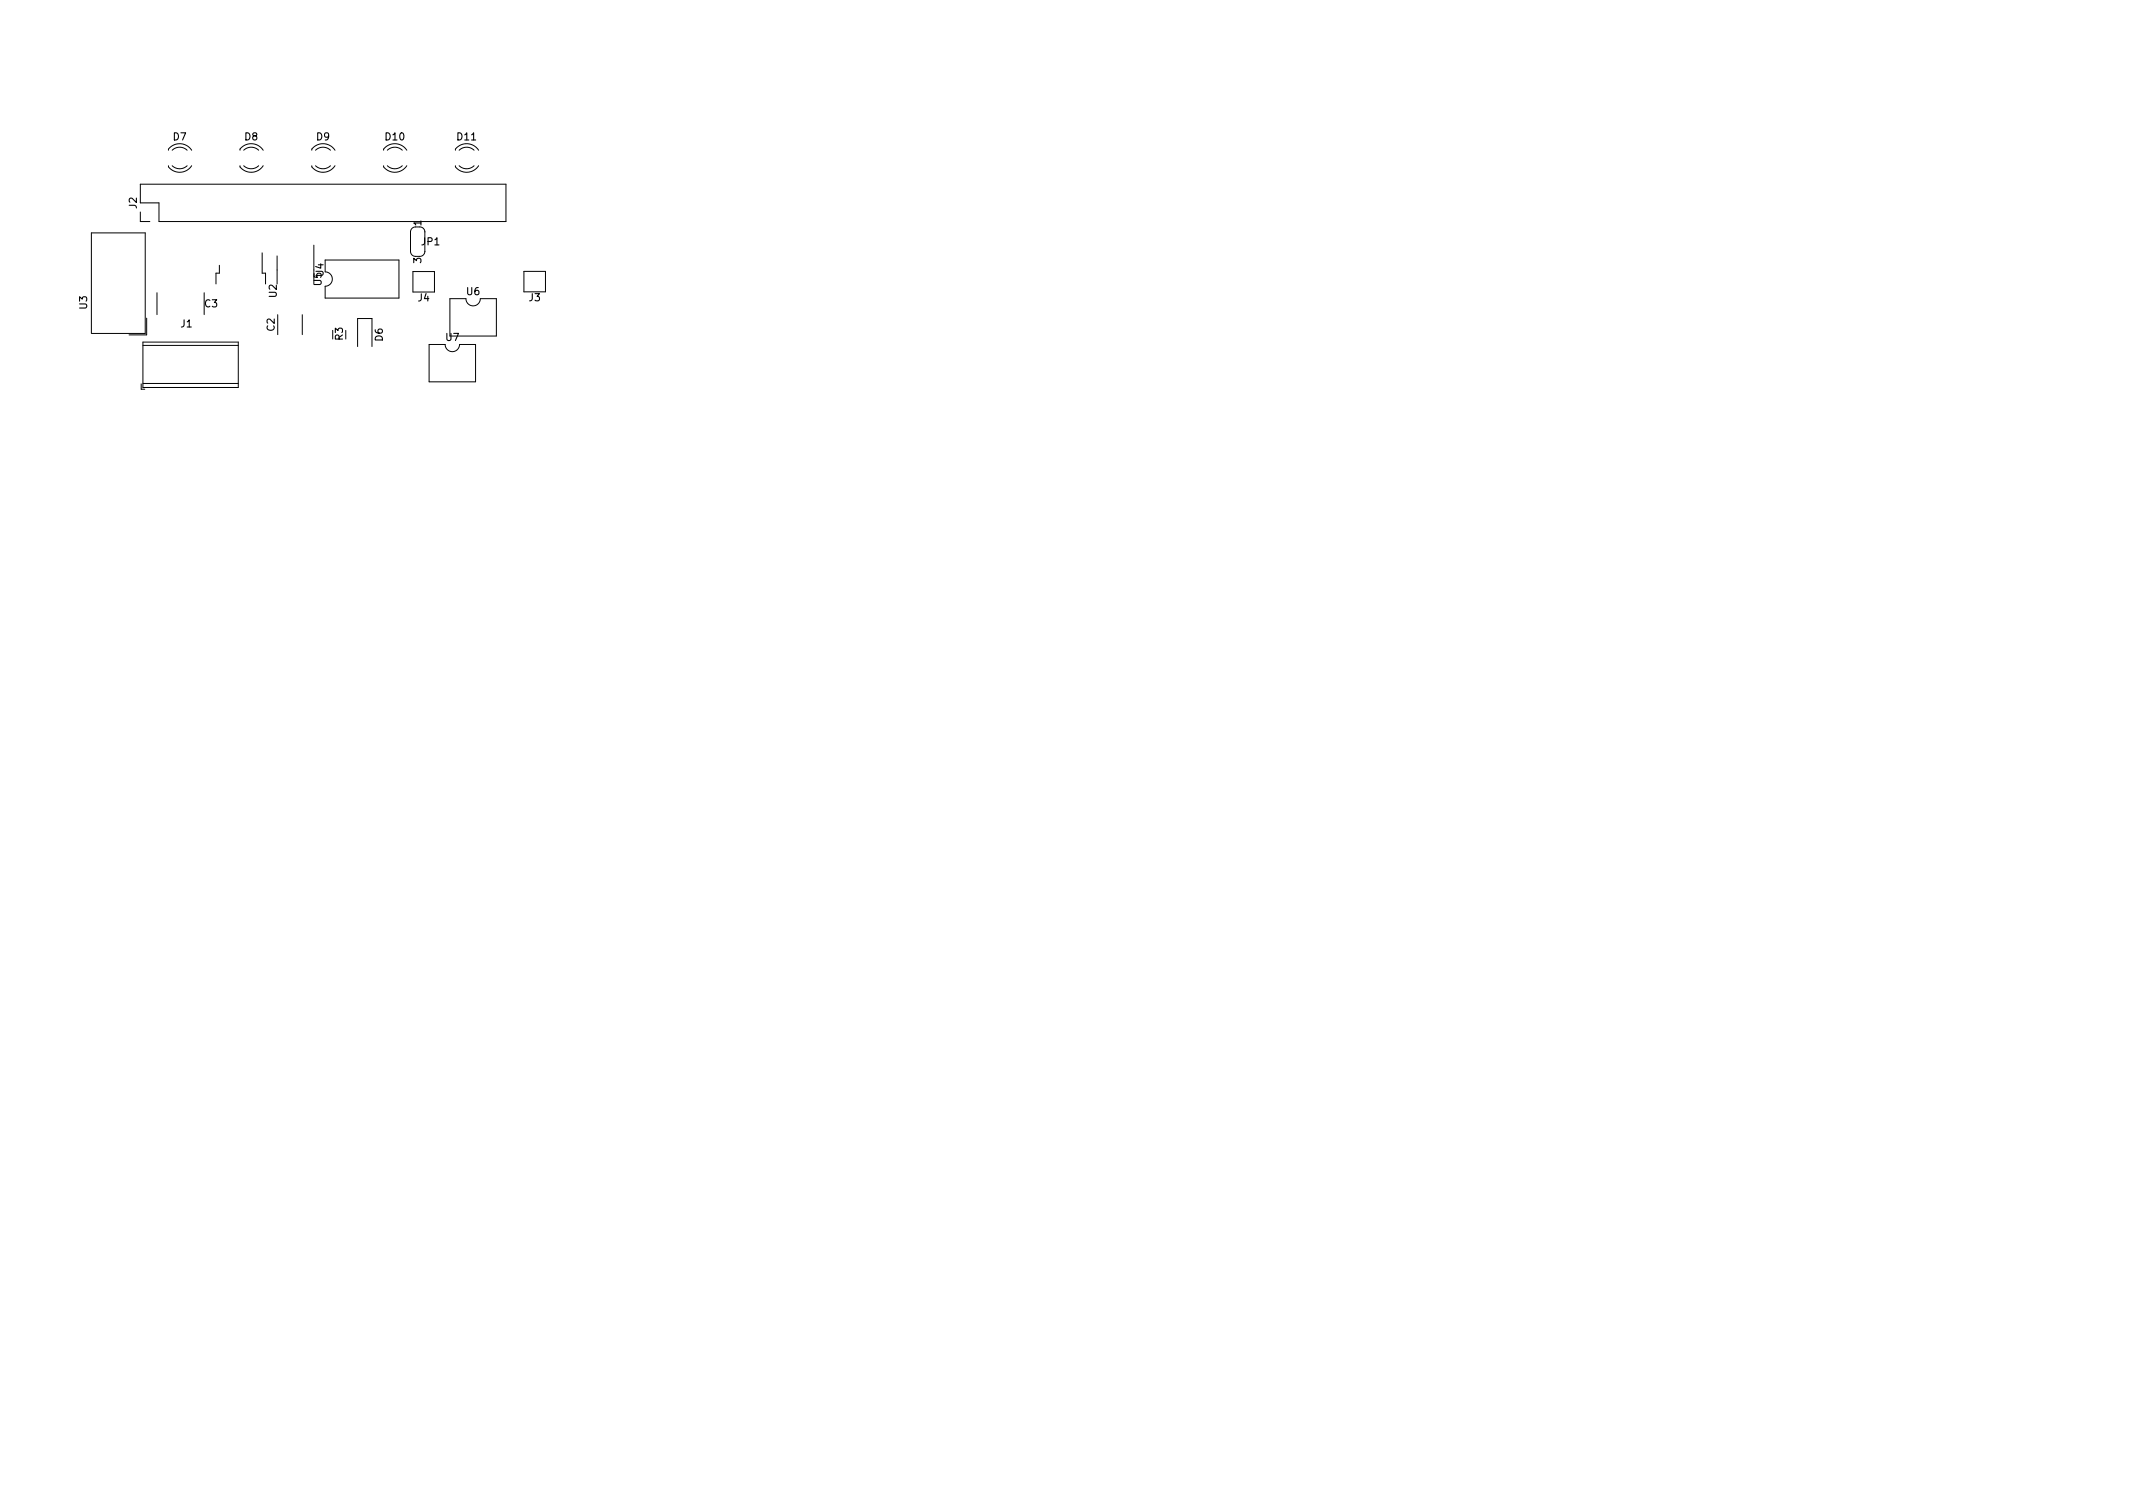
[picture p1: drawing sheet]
<svg xmlns="http://www.w3.org/2000/svg" width="297mm" height="210mm" viewBox="0 0 297 210" stroke-linecap="round" stroke-linejoin="round" font-family="sans-serif">
<defs><g id="words">
<g font-size="1.4">
<text x="24.1" y="19.5">D7</text>
<text x="34.1" y="19.5">D8</text>
<text x="44.1" y="19.5">D9</text>
<text x="53.7" y="19.5">D10</text>
<text x="63.7" y="19.5">D11</text>
<text x="19" y="29" transform="rotate(-90 19 29)">J2</text>
<text x="58.7" y="31.4" transform="rotate(-90 58.7 31.4)">1</text>
<text x="58.7" y="34.1">JP1</text>
<text x="38.5" y="41.4" transform="rotate(-90 38.5 41.4)">U2</text>
<text x="44.8" y="39.7" transform="rotate(-90 44.8 39.7)">U5U4</text>
<text x="58.2" y="42">J4</text>
<text x="58.7" y="36.6" transform="rotate(-90 58.7 36.6)">3</text>
<text x="65" y="41.1">U6</text>
<text x="73.7" y="41.9">J3</text>
<text x="12.1" y="43" transform="rotate(-90 12.1 43)">U3</text>
<text x="25.2" y="45.6">J1</text>
<text x="28.5" y="42.8">C3</text>
<text x="38.2" y="46.1" transform="rotate(-90 38.2 46.1)">C2</text>
<text x="47.7" y="47.4" transform="rotate(-90 47.7 47.4)">R3</text>
<text x="53.3" y="47.5" transform="rotate(-90 53.3 47.5)">D6</text>
<text x="62.1" y="47.5">U7</text>
</g>
</g></defs>
<g fill="none" stroke="#000" stroke-width=".14">
<path d="M19.5 25.6h51v5.2h-48.4v-2.6h-2.6zM19.5 29.5v1.3h1.4M23.5 20.9a1.41 1.41 0 0 1 1.1-.8 1.99 1.99 0 0 1 2.1 .8M24 20.9a1.5 1.5 0 0 1 2.1 0M26.1 23.1a1.5 1.5 0 0 1-2.1 0M26.7 23.1a1.99 1.99 0 0 1-3.2 .1v-.1M30.5 36.9v1.1h-.4v1.5M33.4 20.9a1.41 1.41 0 0 1 1.1-.8 1.99 1.99 0 0 1 2.2 .8M33.9 20.9a1.5 1.5 0 0 1 2.1 0M36 23.1a1.5 1.5 0 0 1-2.1 0M36.5 35.2v2.8h.5v1.5M36.7 23.1a1.99 1.99 0 0 1-3.3 .1v-.1"/>
<path d="M38.6 35.6v3.9M43.4 20.9a1.41 1.41 0 0 1 1.1-.8 1.99 1.99 0 0 1 2.2 .8M43.7 34.1v3.5M43.9 20.9a1.5 1.5 0 0 1 2.1 0M45.3 36.2h10.3v5.3h-10.3v-1.6a1 1 0 0 0 1-1 1 1 0 0 0-1-1zM46 23.1a1.5 1.5 0 0 1-2.1 0M46.7 23.1a1.99 1.99 0 0 1-3.3 .1v-.1M53.4 20.9a1.41 1.41 0 0 1 1.1-.8 1.99 1.99 0 0 1 2.2 .8M53.9 20.9a1.5 1.5 0 0 1 2.1 0M56 23.1a1.5 1.5 0 0 1-2.1 0M56.7 23.1a1.99 1.99 0 0 1-3.3 .1v-.1M57.2 35a.7 .7 0 0 0 .7 .7"/>
<path d="M57.2 32.2v2.8M57.5 37.8h3v2.9h-3zM57.9 31.6a.7 .7 0 0 0-.7 .7M58.5 31.6a.7 .7 0 0 1 .7 .7M59.2 35a.7 .7 0 0 1-.7 .7M59.2 32.2v2.8M63.4 20.9a1.41 1.41 0 0 1 1.1-.8 1.99 1.99 0 0 1 2.2 .8M63.9 20.9a1.5 1.5 0 0 1 2.1 0M66 23.1a1.5 1.5 0 0 1-2.1 0M66.7 23.1a1.99 1.99 0 0 1-3.3 .1v-.1M73 37.8h3v2.8h-3zM12.7 46.4v-14h7.5v14h-7.4"/>
<path d="M19.7 53.5v.7h.5M19.9 47.6h13.3v6.4h-13.3zM19.9 48.1h13.3M19.9 53.4h13.3M20.4 44.3v2.3h-2.4M21.9 40.8v3M28.4 40.8v3M38.7 43.8v2.8M42.1 43.8v2.8M49.8 48.3v-3.9h2v3.9M59.8 48h2.2a1 1 0 0 0 1 1 1 1 0 0 0 1-1h2.2v5.2h-6.4zM62.7 41.6h2.2a1 1 0 0 0 1 1 1 1 0 0 0 1-1h2.2v5.2h-6.4z"/>
</g>
<use href="#words"/>
</svg>
